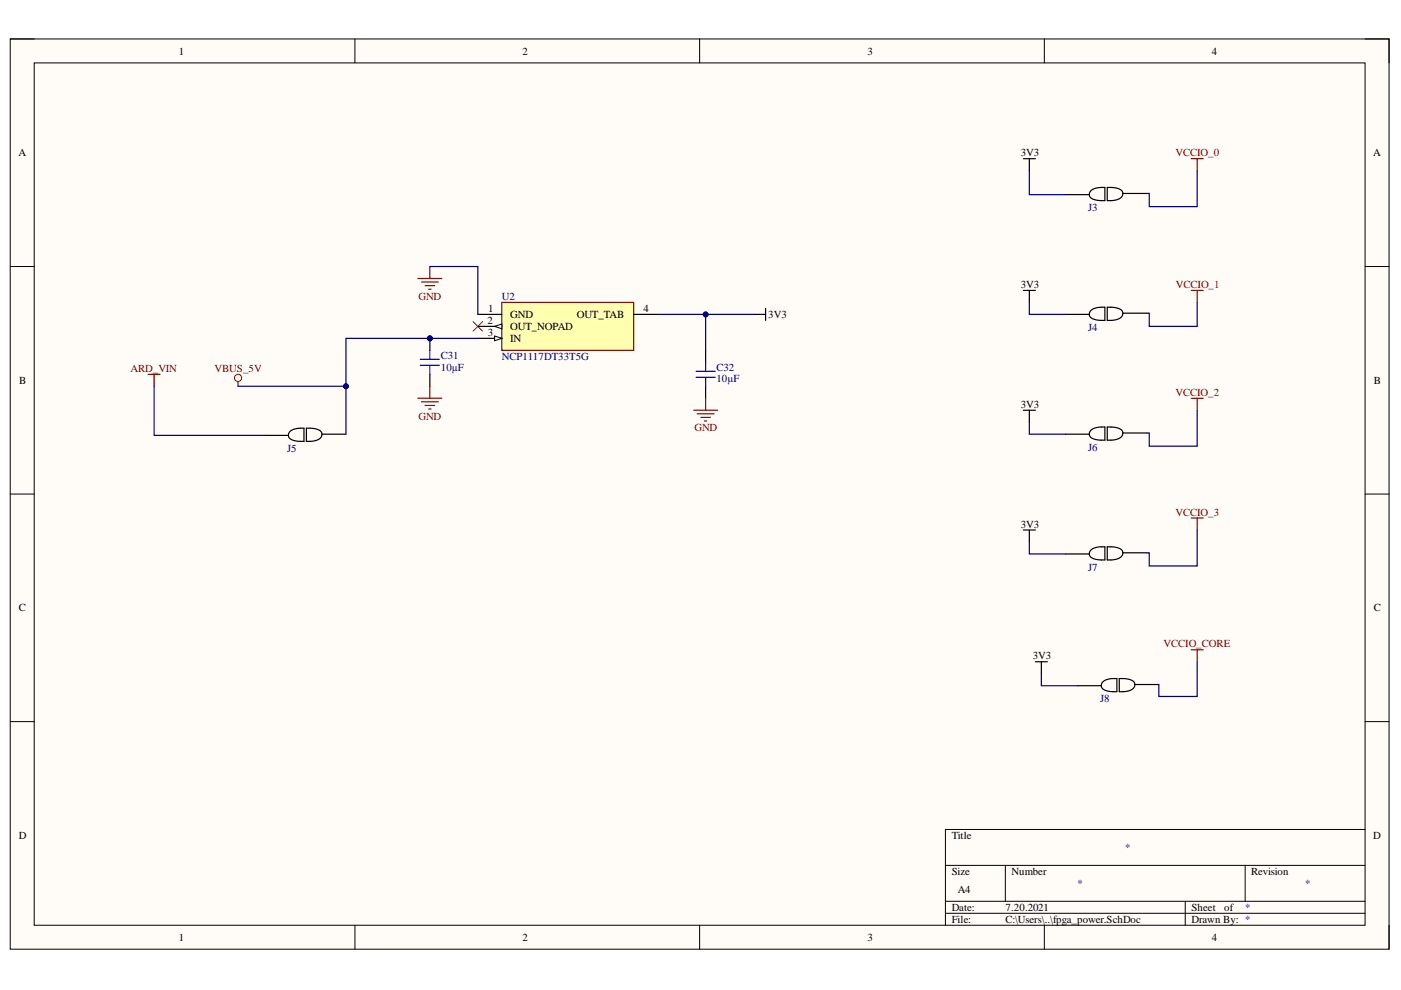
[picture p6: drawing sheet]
<svg xmlns="http://www.w3.org/2000/svg" width="297mm" height="210mm" viewBox="0 0 297 210" stroke-linecap="round" stroke-linejoin="round" font-family="sans-serif">
<defs><g id="words">
<g font-size="2.3">
<text x="37.9" y="11.6">1</text>
<text x="110.8" y="11.6">2</text>
<text x="183.9" y="11.6">3</text>
<text x="256.9" y="11.6">4</text>
<text x="3.9" y="33.1">A</text>
<text x="216.4" y="33.1">3V3</text>
<text x="291.2" y="33.1">A</text>
<text x="216.4" y="61.1">3V3</text>
<text x="103.3" y="68.7">2</text>
<text x="103.4" y="71.2">3</text>
<text x="103.5" y="66.1">1</text>
<text x="108.2" y="67.4">GND</text>
<text x="108.2" y="69.9">OUT_NOPAD</text>
<text x="122.3" y="67.4">OUT_TAB</text>
<text x="136.4" y="66.1">4</text>
<text x="162.9" y="67.4">3V3</text>
<text x="108.2" y="72.5">IN</text>
<text x="4.1" y="81.3">B</text>
<text x="291.3" y="81.3">B</text>
<text x="216.4" y="86.4">3V3</text>
<text x="216.4" y="111.8">3V3</text>
<text x="4" y="129.6">C</text>
<text x="291.3" y="129.6">C</text>
<text x="218.9" y="139.8">3V3</text>
<text x="4" y="177.8">D</text>
<text x="201.8" y="177.8">Title</text>
<text x="291.2" y="177.8">D</text>
<text x="201.8" y="185.5">Size</text>
<text x="214.5" y="185.5">Number</text>
<text x="265.3" y="185.5">Revision</text>
<text x="203" y="189.3">A4</text>
<text x="201.8" y="193.1">Date:</text>
<text x="201.8" y="195.7">File:</text>
<text x="213.2" y="193.1">7.20.2021</text>
<text x="213.2" y="195.7">C:\Users\..\fpga_power.SchDoc</text>
<text x="252.6" y="193.1">Sheet</text>
<text x="252.6" y="195.7">Drawn By: *</text>
<text x="259.6" y="193.1">of</text>
<text x="37.9" y="199.5">1</text>
<text x="110.8" y="199.5">2</text>
<text x="183.9" y="199.5">3</text>
<text x="256.9" y="199.5">4</text>
</g>
<g font-size="2.3" fill="#800000">
<text x="249.2" y="33.1">VCCIO_0</text>
<text x="88.7" y="63.6">GND</text>
<text x="249.3" y="61.1">VCCIO_1</text>
<text x="27.7" y="78.8">ARD_VIN</text>
<text x="45.5" y="78.8">VBUS_5V</text>
<text x="249.2" y="83.9">VCCIO_2</text>
<text x="88.7" y="89">GND</text>
<text x="147.2" y="91.5">GND</text>
<text x="249.2" y="109.3">VCCIO_3</text>
<text x="246.7" y="137.3">VCCIO_CORE</text>
</g>
<g font-size="2.3" fill="#000080">
<text x="230.7" y="44.8">J3</text>
<text x="106.4" y="63.6">U2</text>
<text x="230.7" y="70.2">J4</text>
<text x="93.4" y="76">C31</text>
<text x="106.4" y="76.3">NCP1117DT33T5G</text>
<text x="93.4" y="78.6">10µF</text>
<text x="151.9" y="81.1">10µF</text>
<text x="151.9" y="78.6">C32</text>
<text x="60.9" y="95.9">J5</text>
<text x="230.7" y="95.6">J6</text>
<text x="230.7" y="121">J7</text>
<text x="233.2" y="148.9">J8</text>
<text x="238.6" y="180.4">*</text>
<text x="228.4" y="188.1">*</text>
<text x="276.7" y="188.1">*</text>
<text x="264" y="193.1">*</text>
</g>
</g></defs>
<path d="M2.2 8.3h292.3v193h-292.3z" fill-rule="evenodd" fill="#fffcf8"/>
<path d="M2.2 8.3h292.3v193h-292.3z" fill="none" stroke="#000" stroke-width=".21"/>
<path d="M7.3 13.3h282.1v182.9h-282.1z" fill-rule="evenodd" fill="#fffcf8"/>
<g fill="none" stroke="#000" stroke-width=".21">
<path d="M2.2 8.3h5.1M7.3 13.3h282.1v182.9h-282.1zM75.2 8.3v5M148.3 8.3v5M221.4 8.3v5M289.4 8.3h5.1v5M2.2 56.5h5.1M289.4 56.5h5.1M2.2 104.8h5.1M289.4 104.8h5.1M2.2 153h5.1M289.4 153h5.1"/>
<path d="M289.4 175.9h-89v20.3M75.3 196.2v5.1M148.3 196.2v5.1M200.4 183.5h89M200.4 191.1h89M200.4 193.6h89M213.2 183.5v7.6M221.4 196.2v5.1M251.3 191.1v5.1M264 183.5v7.6M294.5 196.2v5.1"/>
</g>
<g fill="none" stroke="#000" stroke-width=".25">
<path d="M217 33.6h2.5M218.2 33.6v2.6M234.8 39.7l1.4 .1a1.67 1.67 0 0 1 1.9 1.4 2.32 2.32 0 0 1-2.4 1.3h-.9zM225.9 41.3h5.1M231.3 40.5l1-.6 2-.2v2.8h-1.5a1.61 1.61 0 0 1-1.8-1.5zM238.1 41h5.1M159.8 66.7h2.5M162.3 65.4v2.5M217 61.6h2.5M218.2 61.6v2.5M225.9 66.7h5.1M231.3 65.9l1.2-.6 1.8-.2v2.8h-1.5a1.61 1.61 0 0 1-1.8-1.5z"/>
<path d="M234.8 65.1l1.4 .1a1.65 1.65 0 0 1 1.9 1.3 2.33 2.33 0 0 1-2.5 1.4h-.8zM238.1 66.4h5.1M217 87h2.5M218.2 87v2.5M225.9 92.1h5.1M231.3 91.3l1.2-.6 1.8-.2v2.8h-1.5a1.67 1.67 0 0 1-1.8-1.4zM234.8 90.5l1.4 .1a1.65 1.65 0 0 1 1.9 1.3 2.33 2.33 0 0 1-2.5 1.4h-.8zM238.1 91.8h5.1M217 112.4h2.5M218.2 112.4v2.5M225.9 117.5h5.1M231.3 116.7l1-.6 2-.2v2.8h-1.5a1.67 1.67 0 0 1-1.8-1.4z"/>
<path d="M234.8 115.9l1.4 .1a1.67 1.67 0 0 1 1.9 1.3 2.22 2.22 0 0 1-2.3 1.4h-1zM238.1 117.2h5.1M219.5 140.3h2.6M220.8 140.3v2.6M228.4 145.4h5.1M233.7 144.7a3.4 3.4 0 0 1 2.3-.8h.8v2.8l-1.5-.1a1.65 1.65 0 0 1-1.8-1.3zM237.3 143.9h1.5a1.5 1.5 0 0 1 1.8 1.6 2.88 2.88 0 0 1-2.5 1.2h-.8zM240.6 145.1h5.1"/>
</g>
<circle cx="50.5" cy="80.1" r=".76" fill="none" stroke="#800000" stroke-width=".21"/>
<path d="M252.6 33.6h2.5M253.8 33.6v2.6M252.6 61.6h2.5M253.8 61.6v2.5M50.5 80.9v1M252.6 84.4h2.5M253.8 84.4v2.6M252.6 109.8h2.5M253.8 109.8v2.6M252.6 137.8h2.5M253.8 137.8v2.5" fill="none" stroke="#800000" stroke-width=".25"/>
<circle cx="91.1" cy="71.7" r=".51" fill="#000080"/>
<circle cx="91.1" cy="71.7" r=".51" fill="none" stroke="#000080" stroke-width=".21"/>
<path d="M91.1 71.7v2.6M91.1 79.4v2.5" fill="none" stroke="#000" stroke-width=".25"/>
<circle cx="91.1" cy="71.7" r=".51" fill="#000080"/>
<circle cx="91.1" cy="71.7" r=".51" fill="none" stroke="#000080" stroke-width=".21"/>
<path d="M89.1 76.2h4.1M89.1 77.5h4.1M91.1 74.3v1.9M91.1 77.5v1.9M147.6 80h4M147.6 78.7h4M149.6 76.8v1.9M149.6 80v1.9" fill="none" stroke="#00f" stroke-width=".25"/>
<g fill="none" stroke="#800000" stroke-width=".25">
<path d="M88.6 59h5.1M89.4 59.8h3.5M91.1 56.5v2.5M90.1 60.6h2.1M90.9 61.3h.5M88.6 84.4h5.1M89.4 85.2h3.5M90.1 86h2.1M90.9 86.7h.5M91.1 81.9v2.5M147.1 87h5M147.8 87.7h3.6"/>
<path d="M148.6 88.5h2M149.4 89.3h.5M149.6 84.4v2.6"/>
</g>
<path d="M149.6 74.3v2.5M149.6 81.9v2.5" fill="none" stroke="#000" stroke-width=".25"/>
<path d="M100.3 68.2l2 2M102.3 68.2l-2 2" fill="none" stroke="#f00" stroke-width=".21"/>
<path d="M106.4 64.1h28v10.2h-28z" fill-rule="evenodd" fill="#ffffb0"/>
<path d="M106.4 64.1h28v10.2h-28z" fill="none" stroke="#800000" stroke-width=".25"/>
<path d="M101.3 66.7h5.1M101.3 69.2h5.1" fill="none" stroke="#000" stroke-width=".25"/>
<path d="M104.9 69.2l1.5-.5v1z" fill="#f8fcff"/>
<path d="M104.9 69.2l1.5-.5v1z" fill="none" stroke="#000" stroke-width=".21"/>
<path d="M101.3 71.7h5.1" fill="none" stroke="#000" stroke-width=".25"/>
<path d="M104.9 71.2l1.5 .5-1.5 .5z" fill="#f8fcff"/>
<path d="M104.9 71.2l1.5 .5-1.5 .5z" fill="none" stroke="#000" stroke-width=".21"/>
<path d="M134.4 66.7h5M56.1 92.3h5M61.5 91.5l1.2-.6 1.7-.1v2.8l-1.4-.1a1.66 1.66 0 0 1-1.8-1.3zM65 90.8h1.4a1.51 1.51 0 0 1 1.8 1.6 2.83 2.83 0 0 1-2.5 1.2h-.7zM68.3 92.1h5" fill="none" stroke="#000" stroke-width=".25"/>
<path d="M31.4 79.4h2.5M32.7 79.4v2.5" fill="none" stroke="#800000" stroke-width=".25"/>
<path d="M101.3 71.7h-28v20.4" fill="none" stroke="#000080" stroke-width=".25"/>
<circle cx="91.1" cy="71.7" r=".51" fill="#000080"/>
<circle cx="91.1" cy="71.7" r=".51" fill="none" stroke="#000080" stroke-width=".21"/>
<circle cx="73.3" cy="81.9" r=".51" fill="#000080"/>
<circle cx="73.3" cy="81.9" r=".51" fill="none" stroke="#000080" stroke-width=".21"/>
<path d="M32.7 81.9v10.4h23.4M50.5 81.9h22.8" fill="none" stroke="#000080" stroke-width=".25"/>
<circle cx="73.3" cy="81.9" r=".51" fill="#000080"/>
<circle cx="73.3" cy="81.9" r=".51" fill="none" stroke="#000080" stroke-width=".21"/>
<path d="M91.1 56.5h10.2v10.2M139.4 66.7h20.4" fill="none" stroke="#000080" stroke-width=".25"/>
<circle cx="149.6" cy="66.7" r=".51" fill="#000080"/>
<circle cx="149.6" cy="66.7" r=".51" fill="none" stroke="#000080" stroke-width=".21"/>
<path d="M218.2 36.2v5.1h7.7M253.8 36.2v7.6h-10.1v-2.8h-.5M149.6 66.7v7.6M218.2 64.1v2.6h7.7M253.8 64.1v5.1h-10.1v-2.8h-.5M218.2 89.5v2.6h7.7M253.8 87v7.6h-10.1v-2.8h-.5M218.2 114.9v2.6h7.7M253.8 112.4v7.6h-10.1v-2.8h-.5M220.8 142.9v2.5h7.6M253.8 140.3v7.4h-8.1v-2.6" fill="none" stroke="#000080" stroke-width=".25"/>
<circle cx="149.6" cy="66.7" r=".51" fill="#000080"/>
<circle cx="149.6" cy="66.7" r=".51" fill="none" stroke="#000080" stroke-width=".21"/>
<use href="#words"/>
</svg>
